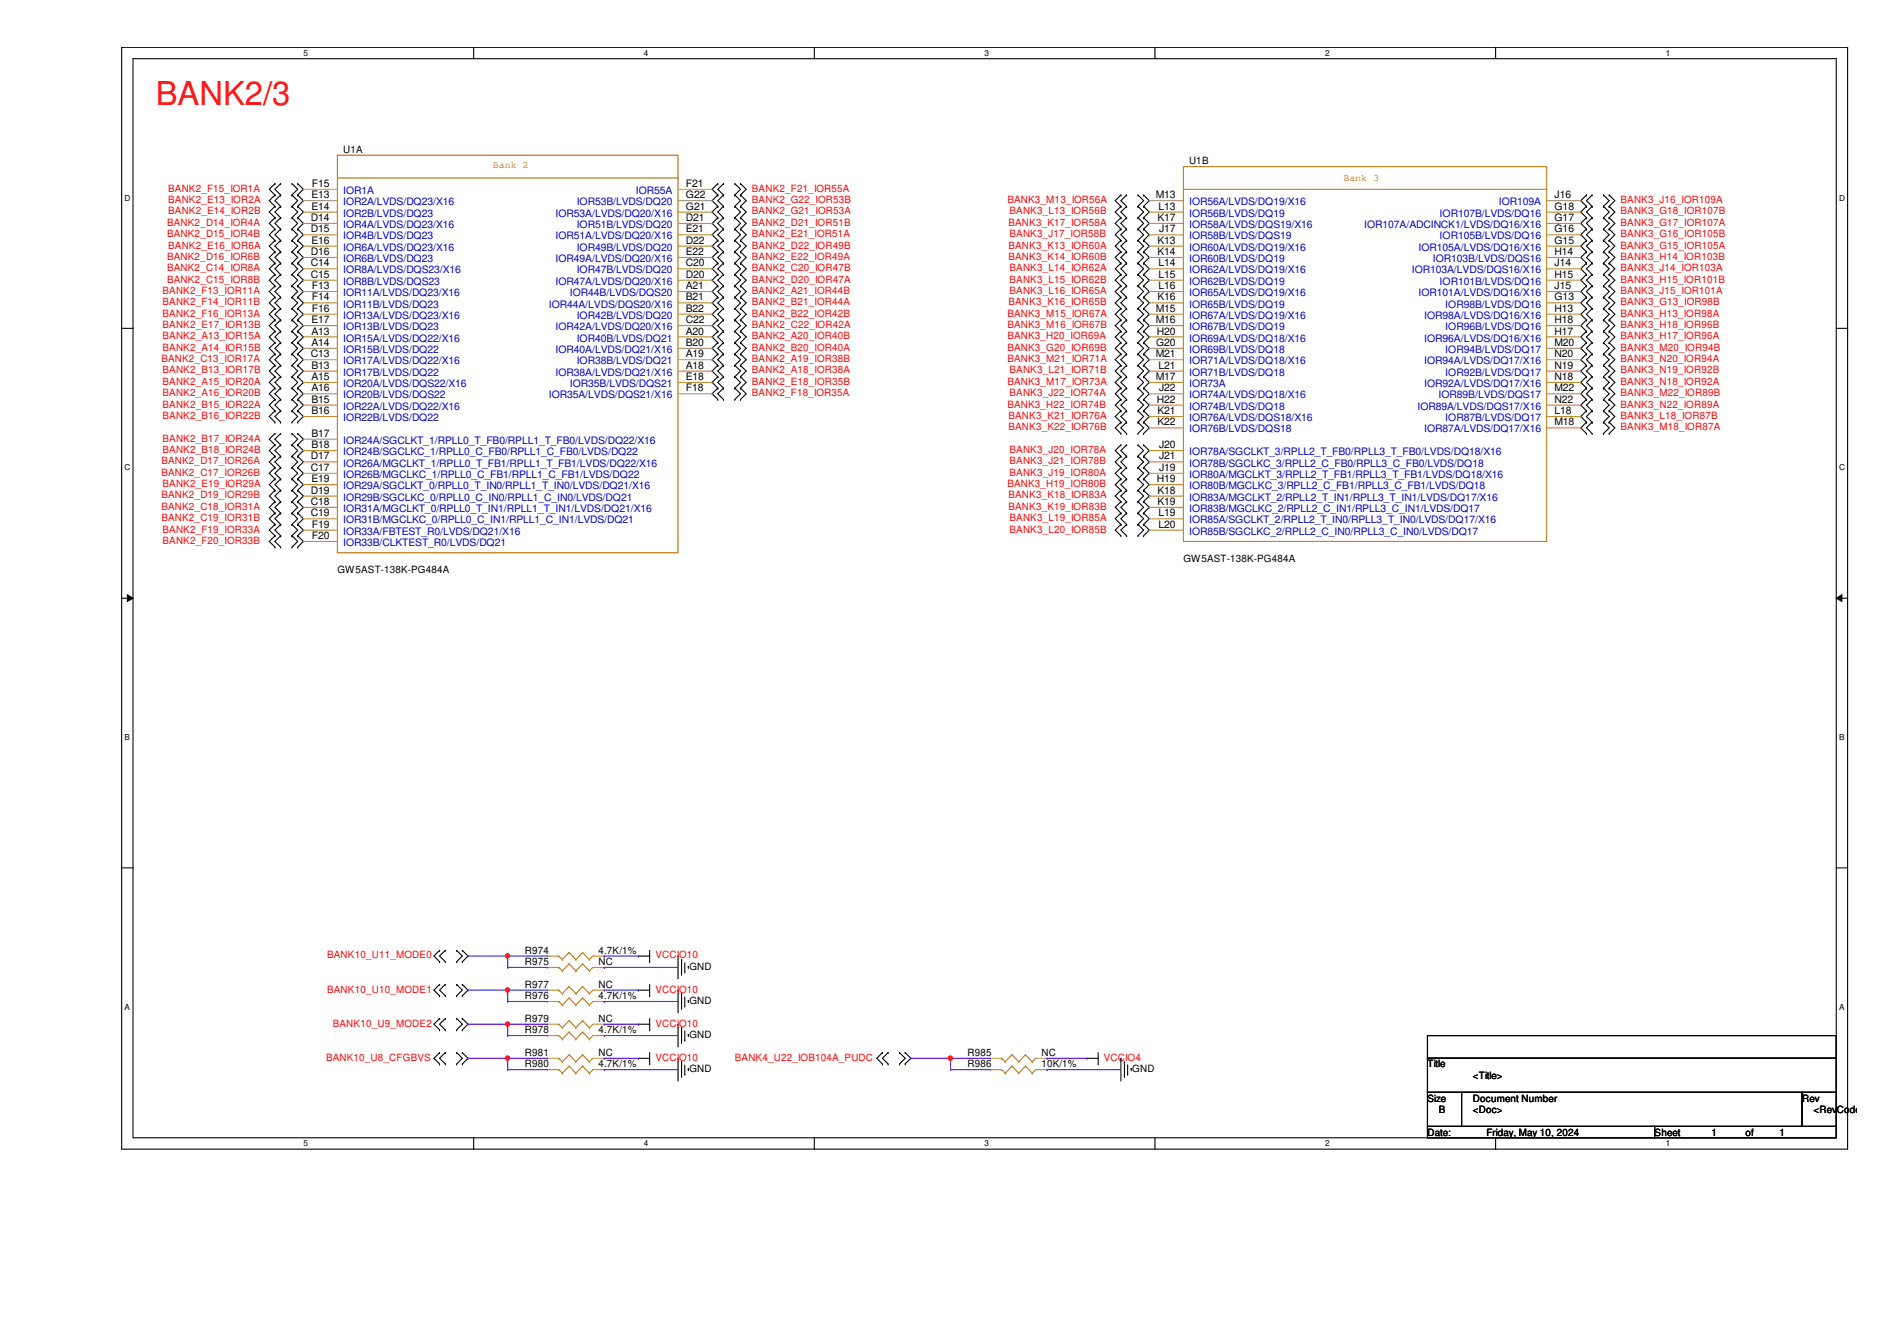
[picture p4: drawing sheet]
<svg xmlns="http://www.w3.org/2000/svg" width="297mm" height="210mm" viewBox="0 0 297 210" stroke-linecap="round" stroke-linejoin="round" font-family="sans-serif">
<defs><g id="words">
<text font-size="5.1" fill="#f00" x="24.4" y="16.5">BANK2/3</text>
<g font-size="1.6">
<text x="53.7" y="24">U1A</text>
<text x="48.9" y="29.3">F15</text>
<text x="107.4" y="29.3">F21</text>
<text x="186.2" y="25.7">U1B</text>
<text x="48.7" y="34.6">D14</text>
<text x="48.8" y="31">E13</text>
<text x="48.8" y="32.8">E14</text>
<text x="107.4" y="34.6">D21</text>
<text x="107.4" y="32.8">G21</text>
<text x="107.4" y="31">G22</text>
<text x="181" y="31">M13</text>
<text x="181.2" y="34.6">K17</text>
<text x="181.4" y="32.8">L13</text>
<text x="243.4" y="34.6">G17</text>
<text x="243.4" y="32.8">G18</text>
<text x="243.4" y="31">J16</text>
<text x="48.7" y="36.4">D15</text>
<text x="48.7" y="39.9">D16</text>
<text x="48.7" y="41.7">C14</text>
<text x="48.8" y="38.1">E16</text>
<text x="107.4" y="41.7">C20</text>
<text x="107.4" y="39.9">E22</text>
<text x="107.4" y="38.1">D22</text>
<text x="107.4" y="36.4">E21</text>
<text x="181.2" y="38.1">K13</text>
<text x="181.2" y="39.9">K14</text>
<text x="181.4" y="41.7">L14</text>
<text x="181.5" y="36.4">J17</text>
<text x="243.4" y="41.7">J14</text>
<text x="243.4" y="39.9">H14</text>
<text x="243.4" y="38.1">G15</text>
<text x="243.4" y="36.4">G16</text>
<text x="48.7" y="43.5">C15</text>
<text x="48.9" y="45.3">F13</text>
<text x="48.9" y="47">F14</text>
<text x="107.4" y="47">B21</text>
<text x="107.4" y="45.3">A21</text>
<text x="107.4" y="43.5">D20</text>
<text x="181.2" y="47">K16</text>
<text x="181.4" y="43.5">L15</text>
<text x="181.4" y="45.3">L16</text>
<text x="243.4" y="45.3">J15</text>
<text x="243.4" y="43.5">H15</text>
<text x="243.4" y="47">G13</text>
<text x="48.8" y="50.6">E17</text>
<text x="48.8" y="52.4">A13</text>
<text x="48.9" y="48.8">F16</text>
<text x="107.4" y="52.4">A20</text>
<text x="107.4" y="50.6">C22</text>
<text x="107.4" y="48.8">B22</text>
<text x="181" y="48.8">M15</text>
<text x="181" y="50.6">M16</text>
<text x="181.1" y="52.4">H20</text>
<text x="243.4" y="52.4">H17</text>
<text x="243.4" y="50.6">H18</text>
<text x="243.4" y="48.8">H13</text>
<text x="48.7" y="55.9">C13</text>
<text x="48.8" y="54.1">A14</text>
<text x="48.8" y="57.7">B13</text>
<text x="48.8" y="59.5">A15</text>
<text x="107.4" y="59.5">E18</text>
<text x="107.4" y="57.7">A18</text>
<text x="107.4" y="55.9">A19</text>
<text x="107.4" y="54.1">B20</text>
<text x="181" y="55.9">M21</text>
<text x="181" y="59.5">M17</text>
<text x="181" y="54.1">G20</text>
<text x="181.4" y="57.7">L21</text>
<text x="243.4" y="59.5">N18</text>
<text x="243.4" y="57.7">N19</text>
<text x="243.4" y="55.9">N20</text>
<text x="243.4" y="54.1">M20</text>
<text x="48.8" y="61.3">A16</text>
<text x="48.8" y="63">B15</text>
<text x="48.8" y="64.8">B16</text>
<text x="107.4" y="61.3">F18</text>
<text x="181.1" y="63">H22</text>
<text x="181.2" y="64.8">K21</text>
<text x="181.5" y="61.3">J22</text>
<text x="243.4" y="64.8">L18</text>
<text x="243.4" y="63">N22</text>
<text x="243.4" y="61.3">M22</text>
<text x="48.7" y="71.9">D17</text>
<text x="48.8" y="68.4">B17</text>
<text x="48.8" y="70.1">B18</text>
<text x="181.2" y="66.6">K22</text>
<text x="181.5" y="70.1">J20</text>
<text x="181.5" y="71.9">J21</text>
<text x="243.4" y="66.6">M18</text>
<text x="48.7" y="73.7">C17</text>
<text x="48.7" y="77.3">D19</text>
<text x="48.8" y="75.5">E19</text>
<text x="181.1" y="75.5">H19</text>
<text x="181.2" y="77.3">K18</text>
<text x="181.5" y="73.7">J19</text>
<text x="48.7" y="79">C18</text>
<text x="48.7" y="80.8">C19</text>
<text x="48.9" y="82.6">F19</text>
<text x="181.2" y="79">K19</text>
<text x="181.4" y="80.8">L19</text>
<text x="181.4" y="82.6">L20</text>
<text x="48.9" y="84.4">F20</text>
<text x="52.8" y="89.7">GW5AST-138K-PG484A</text>
<text x="185.3" y="88">GW5AST-138K-PG484A</text>
<text x="82.2" y="149.3">R974</text>
<text x="93.7" y="149.3">4.7K/1%</text>
<text x="82.2" y="151.1">R975</text>
<text x="82.2" y="154.6">R977</text>
<text x="93.7" y="151.1">NC</text>
<text x="93.7" y="154.6">NC</text>
<text x="107.9" y="151.8">GND</text>
<text x="82.2" y="161.8">R978</text>
<text x="82.2" y="156.4">R976</text>
<text x="82.2" y="160">R979</text>
<text x="93.7" y="161.8">4.7K/1%</text>
<text x="93.7" y="156.4">4.7K/1%</text>
<text x="93.7" y="160">NC</text>
<text x="107.9" y="157.1">GND</text>
<text x="82.2" y="165.3">R981</text>
<text x="82.2" y="167.1">R980</text>
<text x="93.7" y="165.3">NC</text>
<text x="93.7" y="167.1">4.7K/1%</text>
<text x="107.9" y="162.5">GND</text>
<text x="107.9" y="167.8">GND</text>
<text x="151.5" y="167.1">R986</text>
<text x="151.5" y="165.3">R985</text>
<text x="163.1" y="167.1">10K/1%</text>
<text x="163.1" y="165.3">NC</text>
<text x="177.3" y="167.8">GND</text>
<text x="223.5" y="167.1">Title</text>
<text x="223.5" y="172.4">Size</text>
<text x="230.6" y="172.4">Document Number</text>
<text x="230.6" y="168.9">&lt;Title&gt;</text>
<text x="282.2" y="172.4">Rev</text>
<text x="223.5" y="177.8">Date:</text>
<text x="225.3" y="174.2">B</text>
<text x="230.6" y="174.2">&lt;Doc&gt;</text>
<text x="232.7" y="177.8">Friday, May 10, 2024</text>
<text x="259.1" y="177.8">Sheet</text>
<text x="268" y="177.8">1</text>
<text x="273.3" y="177.8">of</text>
<text x="278.6" y="177.8">1</text>
<text x="284" y="174.2">&lt;RevCode</text>
</g>
<g font-size="1.6" fill="#cc8006">
<text x="77.2" y="26.2">Bank 2</text>
<text x="210.4" y="28.4">Bank 3</text>
</g>
<g font-size="1.6" fill="#f00">
<text x="26.2" y="35.3">BANK2_D14_IOR4A</text>
<text x="26.3" y="30">BANK2_F15_IOR1A</text>
<text x="26.3" y="31.8">BANK2_E13_IOR2A</text>
<text x="26.3" y="33.6">BANK2_E14_IOR2B</text>
<text x="117.7" y="35.3">BANK2_D21_IOR51B</text>
<text x="117.7" y="33.6">BANK2_G21_IOR53A</text>
<text x="117.7" y="31.8">BANK2_G22_IOR53B</text>
<text x="117.7" y="30">BANK2_F21_IOR55A</text>
<text x="157.7" y="31.8">BANK3_M13_IOR56A</text>
<text x="157.9" y="35.3">BANK3_K17_IOR58A</text>
<text x="158.1" y="33.6">BANK3_L13_IOR56B</text>
<text x="253.7" y="35.3">BANK3_G17_IOR107A</text>
<text x="253.7" y="33.6">BANK3_G18_IOR107B</text>
<text x="253.7" y="31.8">BANK3_J16_IOR109A</text>
<text x="26.2" y="37.1">BANK2_D15_IOR4B</text>
<text x="26.2" y="40.7">BANK2_D16_IOR6B</text>
<text x="26.3" y="38.9">BANK2_E16_IOR6A</text>
<text x="117.7" y="40.7">BANK2_E22_IOR49A</text>
<text x="117.7" y="38.9">BANK2_D22_IOR49B</text>
<text x="117.7" y="37.1">BANK2_E21_IOR51A</text>
<text x="157.9" y="38.9">BANK3_K13_IOR60A</text>
<text x="157.9" y="40.7">BANK3_K14_IOR60B</text>
<text x="158.1" y="37.1">BANK3_J17_IOR58B</text>
<text x="253.7" y="40.7">BANK3_H14_IOR103B</text>
<text x="253.7" y="38.9">BANK3_G15_IOR105A</text>
<text x="253.7" y="37.1">BANK3_G16_IOR105B</text>
<text x="25.4" y="46">BANK2_F13_IOR11A</text>
<text x="25.4" y="47.8">BANK2_F14_IOR11B</text>
<text x="26.2" y="42.5">BANK2_C14_IOR8A</text>
<text x="26.2" y="44.2">BANK2_C15_IOR8B</text>
<text x="117.7" y="47.8">BANK2_B21_IOR44A</text>
<text x="117.7" y="46">BANK2_A21_IOR44B</text>
<text x="117.7" y="44.2">BANK2_D20_IOR47A</text>
<text x="117.7" y="42.5">BANK2_C20_IOR47B</text>
<text x="157.9" y="47.8">BANK3_K16_IOR65B</text>
<text x="158.1" y="42.5">BANK3_L14_IOR62A</text>
<text x="158.1" y="44.2">BANK3_L15_IOR62B</text>
<text x="158.1" y="46">BANK3_L16_IOR65A</text>
<text x="253.7" y="46">BANK3_J15_IOR101A</text>
<text x="253.7" y="44.2">BANK3_H15_IOR101B</text>
<text x="253.7" y="42.5">BANK3_J14_IOR103A</text>
<text x="253.7" y="47.8">BANK3_G13_IOR98B</text>
<text x="25.4" y="49.6">BANK2_F16_IOR13A</text>
<text x="25.4" y="51.3">BANK2_E17_IOR13B</text>
<text x="25.4" y="53.1">BANK2_A13_IOR15A</text>
<text x="117.7" y="53.1">BANK2_A20_IOR40B</text>
<text x="117.7" y="51.3">BANK2_C22_IOR42A</text>
<text x="117.7" y="49.6">BANK2_B22_IOR42B</text>
<text x="157.7" y="49.6">BANK3_M15_IOR67A</text>
<text x="157.7" y="51.3">BANK3_M16_IOR67B</text>
<text x="157.7" y="53.1">BANK3_H20_IOR69A</text>
<text x="253.7" y="53.1">BANK3_H17_IOR96A</text>
<text x="253.7" y="51.3">BANK3_H18_IOR96B</text>
<text x="253.7" y="49.6">BANK3_H13_IOR98A</text>
<text x="25.3" y="56.7">BANK2_C13_IOR17A</text>
<text x="25.4" y="54.9">BANK2_A14_IOR15B</text>
<text x="25.4" y="58.5">BANK2_B13_IOR17B</text>
<text x="117.7" y="58.5">BANK2_A18_IOR38A</text>
<text x="117.7" y="56.7">BANK2_A19_IOR38B</text>
<text x="117.7" y="54.9">BANK2_B20_IOR40A</text>
<text x="157.7" y="54.9">BANK3_G20_IOR69B</text>
<text x="157.7" y="56.7">BANK3_M21_IOR71A</text>
<text x="158.1" y="58.5">BANK3_L21_IOR71B</text>
<text x="253.7" y="58.5">BANK3_N19_IOR92B</text>
<text x="253.7" y="56.7">BANK3_N20_IOR94A</text>
<text x="253.7" y="54.9">BANK3_M20_IOR94B</text>
<text x="25.4" y="60.2">BANK2_A15_IOR20A</text>
<text x="25.4" y="62">BANK2_A16_IOR20B</text>
<text x="25.4" y="63.8">BANK2_B15_IOR22A</text>
<text x="25.4" y="65.6">BANK2_B16_IOR22B</text>
<text x="117.7" y="62">BANK2_F18_IOR35A</text>
<text x="117.7" y="60.2">BANK2_E18_IOR35B</text>
<text x="157.7" y="60.2">BANK3_M17_IOR73A</text>
<text x="157.7" y="63.8">BANK3_H22_IOR74B</text>
<text x="157.9" y="65.6">BANK3_K21_IOR76A</text>
<text x="158.1" y="62">BANK3_J22_IOR74A</text>
<text x="253.7" y="60.2">BANK3_N18_IOR92A</text>
<text x="253.7" y="65.6">BANK3_L18_IOR87B</text>
<text x="253.7" y="63.8">BANK3_N22_IOR89A</text>
<text x="253.7" y="62">BANK3_M22_IOR89B</text>
<text x="25.4" y="69.1">BANK2_B17_IOR24A</text>
<text x="25.4" y="70.9">BANK2_B18_IOR24B</text>
<text x="157.9" y="67.4">BANK3_K22_IOR76B</text>
<text x="158.1" y="70.9">BANK3_J20_IOR78A</text>
<text x="253.7" y="67.4">BANK3_M18_IOR87A</text>
<text x="25.3" y="72.7">BANK2_D17_IOR26A</text>
<text x="25.3" y="74.5">BANK2_C17_IOR26B</text>
<text x="25.4" y="76.2">BANK2_E19_IOR29A</text>
<text x="157.7" y="76.2">BANK3_H19_IOR80B</text>
<text x="158.1" y="72.7">BANK3_J21_IOR78B</text>
<text x="158.1" y="74.5">BANK3_J19_IOR80A</text>
<text x="25.3" y="78">BANK2_D19_IOR29B</text>
<text x="25.3" y="79.8">BANK2_C18_IOR31A</text>
<text x="25.3" y="81.6">BANK2_C19_IOR31B</text>
<text x="25.4" y="83.4">BANK2_F19_IOR33A</text>
<text x="157.9" y="78">BANK3_K18_IOR83A</text>
<text x="157.9" y="79.8">BANK3_K19_IOR83B</text>
<text x="158.1" y="81.6">BANK3_L19_IOR85A</text>
<text x="158.1" y="83.4">BANK3_L20_IOR85B</text>
<text x="25.4" y="85.1">BANK2_F20_IOR33B</text>
<text x="51.2" y="150">BANK10_U11_MODE0</text>
<text x="51.2" y="155.4">BANK10_U10_MODE1</text>
<text x="102.6" y="150">VCCIO10</text>
<text x="102.6" y="155.4">VCCIO10</text>
<text x="52.1" y="160.7">BANK10_U9_MODE2</text>
<text x="102.6" y="160.7">VCCIO10</text>
<text x="51.1" y="166">BANK10_U8_CFGBVS</text>
<text x="102.6" y="166">VCCIO10</text>
<text x="115.1" y="166">BANK4_U22_IOB104A_PUDC</text>
<text x="172.8" y="166">VCCIO4</text>
</g>
<g font-size="1.6" fill="#00c">
<text x="53.7" y="30.4">IOR1A</text>
<text x="53.7" y="32.1">IOR2A/LVDS/DQ23/X16</text>
<text x="53.7" y="33.9">IOR2B/LVDS/DQ23</text>
<text x="53.7" y="35.7">IOR4A/LVDS/DQ23/X16</text>
<text x="87" y="33.9">IOR53A/LVDS/DQ20/X16</text>
<text x="90.3" y="35.7">IOR51B/LVDS/DQ20</text>
<text x="90.3" y="32.1">IOR53B/LVDS/DQ20</text>
<text x="99.6" y="30.4">IOR55A</text>
<text x="186.2" y="32.1">IOR56A/LVDS/DQ19/X16</text>
<text x="186.2" y="33.9">IOR56B/LVDS/DQ19</text>
<text x="186.2" y="35.7">IOR58A/LVDS/DQS19/X16</text>
<text x="213.6" y="35.7">IOR107A/ADCINCK1/LVDS/DQ16/X16</text>
<text x="225.4" y="33.9">IOR107B/LVDS/DQ16</text>
<text x="234.7" y="32.1">IOR109A</text>
<text x="53.7" y="37.5">IOR4B/LVDS/DQ23</text>
<text x="53.7" y="39.2">IOR6A/LVDS/DQ23/X16</text>
<text x="53.7" y="41">IOR6B/LVDS/DQ23</text>
<text x="87" y="41">IOR49A/LVDS/DQ20/X16</text>
<text x="87" y="37.5">IOR51A/LVDS/DQ20/X16</text>
<text x="90.3" y="39.2">IOR49B/LVDS/DQ20</text>
<text x="186.2" y="37.5">IOR58B/LVDS/DQS19</text>
<text x="186.2" y="39.2">IOR60A/LVDS/DQ19/X16</text>
<text x="186.2" y="41">IOR60B/LVDS/DQ19</text>
<text x="222.1" y="39.2">IOR105A/LVDS/DQ16/X16</text>
<text x="224.4" y="41">IOR103B/LVDS/DQS16</text>
<text x="225.4" y="37.5">IOR105B/LVDS/DQ16</text>
<text x="53.7" y="46.4">IOR11A/LVDS/DQ23/X16</text>
<text x="53.7" y="42.8">IOR8A/LVDS/DQS23/X16</text>
<text x="53.7" y="44.6">IOR8B/LVDS/DQS23</text>
<text x="87" y="44.6">IOR47A/LVDS/DQ20/X16</text>
<text x="89.2" y="46.4">IOR44B/LVDS/DQS20</text>
<text x="90.3" y="42.8">IOR47B/LVDS/DQ20</text>
<text x="186.2" y="42.8">IOR62A/LVDS/DQ19/X16</text>
<text x="186.2" y="44.6">IOR62B/LVDS/DQ19</text>
<text x="186.2" y="46.4">IOR65A/LVDS/DQ19/X16</text>
<text x="221.1" y="42.8">IOR103A/LVDS/DQS16/X16</text>
<text x="222.1" y="46.4">IOR101A/LVDS/DQ16/X16</text>
<text x="225.4" y="44.6">IOR101B/LVDS/DQ16</text>
<text x="53.7" y="48.1">IOR11B/LVDS/DQ23</text>
<text x="53.7" y="49.9">IOR13A/LVDS/DQ23/X16</text>
<text x="53.7" y="51.7">IOR13B/LVDS/DQ23</text>
<text x="53.7" y="53.5">IOR15A/LVDS/DQ22/X16</text>
<text x="85.9" y="48.1">IOR44A/LVDS/DQS20/X16</text>
<text x="87" y="51.7">IOR42A/LVDS/DQ20/X16</text>
<text x="90.3" y="53.5">IOR40B/LVDS/DQ21</text>
<text x="90.3" y="49.9">IOR42B/LVDS/DQ20</text>
<text x="186.2" y="48.1">IOR65B/LVDS/DQ19</text>
<text x="186.2" y="49.9">IOR67A/LVDS/DQ19/X16</text>
<text x="186.2" y="51.7">IOR67B/LVDS/DQ19</text>
<text x="186.2" y="53.5">IOR69A/LVDS/DQ18/X16</text>
<text x="223" y="53.5">IOR96A/LVDS/DQ16/X16</text>
<text x="223" y="49.9">IOR98A/LVDS/DQ16/X16</text>
<text x="226.3" y="51.7">IOR96B/LVDS/DQ16</text>
<text x="226.3" y="48.1">IOR98B/LVDS/DQ16</text>
<text x="53.7" y="55.2">IOR15B/LVDS/DQ22</text>
<text x="53.7" y="57">IOR17A/LVDS/DQ22/X16</text>
<text x="53.7" y="58.8">IOR17B/LVDS/DQ22</text>
<text x="87" y="58.8">IOR38A/LVDS/DQ21/X16</text>
<text x="87" y="55.2">IOR40A/LVDS/DQ21/X16</text>
<text x="90.3" y="57">IOR38B/LVDS/DQ21</text>
<text x="186.2" y="55.2">IOR69B/LVDS/DQ18</text>
<text x="186.2" y="57">IOR71A/LVDS/DQ18/X16</text>
<text x="186.2" y="58.8">IOR71B/LVDS/DQ18</text>
<text x="223" y="57">IOR94A/LVDS/DQ17/X16</text>
<text x="226.3" y="58.8">IOR92B/LVDS/DQ17</text>
<text x="226.3" y="55.2">IOR94B/LVDS/DQ17</text>
<text x="53.7" y="60.6">IOR20A/LVDS/DQS22/X16</text>
<text x="53.7" y="62.4">IOR20B/LVDS/DQS22</text>
<text x="53.7" y="64.1">IOR22A/LVDS/DQ22/X16</text>
<text x="53.7" y="65.9">IOR22B/LVDS/DQ22</text>
<text x="85.9" y="62.4">IOR35A/LVDS/DQS21/X16</text>
<text x="89.2" y="60.6">IOR35B/LVDS/DQS21</text>
<text x="186.2" y="60.6">IOR73A</text>
<text x="186.2" y="62.4">IOR74A/LVDS/DQ18/X16</text>
<text x="186.2" y="64.1">IOR74B/LVDS/DQ18</text>
<text x="186.2" y="65.9">IOR76A/LVDS/DQS18/X16</text>
<text x="222" y="64.1">IOR89A/LVDS/DQS17/X16</text>
<text x="223" y="60.6">IOR92A/LVDS/DQ17/X16</text>
<text x="225.3" y="62.4">IOR89B/LVDS/DQS17</text>
<text x="226.3" y="65.9">IOR87B/LVDS/DQ17</text>
<text x="53.7" y="69.5">IOR24A/SGCLKT_1/RPLL0_T_FB0/RPLL1_T_FB0/LVDS/DQ22/X16</text>
<text x="53.7" y="71.2">IOR24B/SGCLKC_1/RPLL0_C_FB0/RPLL1_C_FB0/LVDS/DQ22</text>
<text x="186.2" y="67.7">IOR76B/LVDS/DQS18</text>
<text x="186.2" y="71.2">IOR78A/SGCLKT_3/RPLL2_T_FB0/RPLL3_T_FB0/LVDS/DQ18/X16</text>
<text x="223" y="67.7">IOR87A/LVDS/DQ17/X16</text>
<text x="53.7" y="73">IOR26A/MGCLKT_1/RPLL0_T_FB1/RPLL1_T_FB1/LVDS/DQ22/X16</text>
<text x="53.7" y="74.8">IOR26B/MGCLKC_1/RPLL0_C_FB1/RPLL1_C_FB1/LVDS/DQ22</text>
<text x="53.7" y="76.6">IOR29A/SGCLKT_0/RPLL0_T_IN0/RPLL1_T_IN0/LVDS/DQ21/X16</text>
<text x="186.2" y="73">IOR78B/SGCLKC_3/RPLL2_C_FB0/RPLL3_C_FB0/LVDS/DQ18</text>
<text x="186.2" y="74.8">IOR80A/MGCLKT_3/RPLL2_T_FB1/RPLL3_T_FB1/LVDS/DQ18/X16</text>
<text x="186.2" y="76.6">IOR80B/MGCLKC_3/RPLL2_C_FB1/RPLL3_C_FB1/LVDS/DQ18</text>
<text x="53.7" y="78.4">IOR29B/SGCLKC_0/RPLL0_C_IN0/RPLL1_C_IN0/LVDS/DQ21</text>
<text x="53.7" y="80.1">IOR31A/MGCLKT_0/RPLL0_T_IN1/RPLL1_T_IN1/LVDS/DQ21/X16</text>
<text x="53.7" y="81.9">IOR31B/MGCLKC_0/RPLL0_C_IN1/RPLL1_C_IN1/LVDS/DQ21</text>
<text x="53.7" y="83.7">IOR33A/FBTEST_R0/LVDS/DQ21/X16</text>
<text x="186.2" y="78.4">IOR83A/MGCLKT_2/RPLL2_T_IN1/RPLL3_T_IN1/LVDS/DQ17/X16</text>
<text x="186.2" y="80.1">IOR83B/MGCLKC_2/RPLL2_C_IN1/RPLL3_C_IN1/LVDS/DQ17</text>
<text x="186.2" y="81.9">IOR85A/SGCLKT_2/RPLL2_T_IN0/RPLL3_T_IN0/LVDS/DQ17/X16</text>
<text x="186.2" y="83.7">IOR85B/SGCLKC_2/RPLL2_C_IN0/RPLL3_C_IN0/LVDS/DQ17</text>
<text x="53.7" y="85.5">IOR33B/CLKTEST_R0/LVDS/DQ21</text>
</g>
<g font-size="1.3">
<text x="47.5" y="8.7">5</text>
<text x="100.8" y="8.7">4</text>
<text x="154.2" y="8.7">3</text>
<text x="207.5" y="8.7">2</text>
<text x="260.9" y="8.7">1</text>
<text x="19.5" y="31.4">D</text>
<text x="288" y="31.4">D</text>
<text x="19.5" y="73.6">C</text>
<text x="288" y="73.6">C</text>
<text x="19.5" y="115.9">B</text>
<text x="288" y="115.9">B</text>
<text x="19.5" y="158.1">A</text>
<text x="288" y="158.1">A</text>
<text x="47.5" y="179.4">5</text>
<text x="100.8" y="179.4">4</text>
<text x="154.2" y="179.4">3</text>
<text x="207.5" y="179.4">2</text>
<text x="260.9" y="179.4">1</text>
</g>
</g></defs>
<path d="M19.1 7.4h270.2v172.5h-270.2zM20.8 9.2h266.7v168.9h-266.7z" fill="none" stroke="#000" stroke-width=".17"/>
<g fill="#fff">
<path d="M47.5 7.6h.7v1.4h-.7z"/>
<path d="M47.5 178.3h.7v1.4h-.7z"/>
</g>
<path d="M74.2 7.4v1.8M74.2 178.1v1.8" fill="none" stroke="#000" stroke-width=".17"/>
<g fill="#fff">
<path d="M100.8 7.6h.7v1.4h-.7z"/>
<path d="M100.8 178.3h.7v1.4h-.7z"/>
</g>
<path d="M127.5 7.4v1.8M127.5 178.1v1.8" fill="none" stroke="#000" stroke-width=".17"/>
<g fill="#fff">
<path d="M154.2 7.6h.7v1.4h-.7z"/>
<path d="M154.2 178.3h.7v1.4h-.7z"/>
</g>
<path d="M180.8 7.4v1.8M180.8 178.1v1.8" fill="none" stroke="#000" stroke-width=".17"/>
<g fill="#fff">
<path d="M207.5 7.6h.7v1.4h-.7z"/>
<path d="M207.5 178.3h.7v1.4h-.7z"/>
</g>
<path d="M234.2 7.4v1.8M234.2 178.1v1.8" fill="none" stroke="#000" stroke-width=".17"/>
<g fill="#fff">
<path d="M260.9 7.6h.6v1.4h-.6z"/>
<path d="M260.9 178.3h.6v1.4h-.6z"/>
<path d="M19.5 30.3h.9v1.4h-.9z"/>
<path d="M288 30.3h.9v1.4h-.9z"/>
<path d="M19.5 72.5h.9v1.4h-.9z"/>
<path d="M288 72.5h.9v1.4h-.9z"/>
</g>
<path d="M19.1 51.4h1.7M287.5 51.4h1.8" fill="none" stroke="#000" stroke-width=".17"/>
<g fill="#fff">
<path d="M19.5 114.7h.8v1.4h-.8z"/>
<path d="M288 114.7h.8v1.4h-.8z"/>
</g>
<path d="M19.1 93.6h1.7M287.5 93.6h1.8" fill="none" stroke="#000" stroke-width=".17"/>
<path d="M19.9 93.1l.9 .5-.9 .5zM287.5 93.6l.9-.5v1z" fill="#000"/>
<path d="M19.9 93.1l.9 .5-.9 .5zM287.5 93.6l.9-.5v1z" fill="none" stroke="#000" stroke-width=".16"/>
<g fill="#fff">
<path d="M19.5 156.9h.8v1.4h-.8z"/>
<path d="M288 156.9h.8v1.4h-.8z"/>
</g>
<g fill="none" stroke="#000" stroke-width=".17">
<path d="M43.1 28.7h.1M43.1 30.5h.1M43.1 32.3h.1M43.1 34.1h.1M43.1 35.9h.1M43.1 37.6h.1M43.1 39.4h.1M43.1 34.1l-.9 .9 .9 .9M43.1 28.7l-.9 .9 .9 .9M43.1 35.9l-.9 .8 .9 .9M43.1 30.5l-.9 .9 .9 .9M43.1 32.3l-.9 .9 .9 .9"/>
<path d="M43.1 39.4l-.9 .9 .9 .9M43.1 37.6l-.9 .9 .9 .9M43.9 28.7h.1M43.9 30.5h.1M43.9 32.3h.1M43.9 34.1h.1M43.9 35.9h.1M43.9 37.6h.1M43.9 39.4h.1M43.9 32.3l-.8 .9 .8 .9M43.9 28.7l-.8 .9 .8 .9M43.9 34.1l-.8 .9 .8 .9"/>
<path d="M43.9 30.5l-.8 .9 .8 .9M43.9 35.9l-.8 .8 .8 .9M43.9 37.6l-.8 .9 .8 .9M43.9 39.4l-.8 .9 .8 .9M45.7 28.7h.1M45.7 30.5h.1M45.7 32.3h.1M45.7 34.1h.1M45.7 35.9h.1M45.7 37.6h.1M45.7 39.4h.1M45.7 28.7l.9 .9-.9 .9"/>
<path d="M45.7 30.5l.9 .9-.9 .9M45.7 34.1l.9 .9-.9 .9M45.7 32.3l.9 .9-.9 .9M45.7 35.9l.9 .8-.9 .9M45.7 37.6l.9 .9-.9 .9M45.7 39.4l.9 .9-.9 .9M46.6 30.5h.1M46.6 28.7h.1M46.6 32.3h.1M46.6 34.1h.1M46.6 35.9h.1M46.6 37.6h.1"/>
<path d="M46.6 39.4h.1M46.6 28.7l.9 .9-.9 .9M46.6 39.4l.9 .9-.9 .9M46.6 30.5l.9 .9-.9 .9M46.6 35.9l.9 .8-.9 .9M46.6 32.3l.9 .9-.9 .9M46.6 37.6l.9 .9-.9 .9M46.6 34.1l.9 .9-.9 .9M112.4 39.4h.1M112.4 37.6h.1M112.4 35.9h.1M112.4 34.1h.1"/>
<path d="M112.4 32.3h.1M112.4 30.5h.1M112.4 28.7h.1M112.4 39.4l-.9 .9 .9 .9M112.4 34.1l-.9 .9 .9 .9M112.4 37.6l-.9 .9 .9 .9M112.4 32.3l-.9 .9 .9 .9M112.4 35.9l-.9 .8 .9 .9M112.4 30.5l-.9 .9 .9 .9M112.4 28.7l-.9 .9 .9 .9M113.3 39.4h.1M113.3 37.6h.1"/>
<path d="M113.3 35.9h.1M113.3 34.1h.1M113.3 32.3h.1M113.3 30.5h.1M113.3 28.7h.1M113.3 39.4l-.9 .9 .9 .9M113.3 35.9l-.9 .8 .9 .9M113.3 37.6l-.9 .9 .9 .9M113.3 34.1l-.9 .9 .9 .9M113.3 32.3l-.9 .9 .9 .9M113.3 30.5l-.9 .9 .9 .9M113.3 28.7l-.9 .9 .9 .9"/>
<path d="M115.1 39.4h.1M115.1 37.6h.1M115.1 35.9h.1M115.1 34.1h.1M115.1 32.3h.1M115.1 30.5h.1M115.1 28.7h.1M115.1 39.4l.9 .9-.9 .9M115.1 37.6l.9 .9-.9 .9M115.1 35.9l.9 .8-.9 .9M115.1 34.1l.9 .9-.9 .9M115.1 32.3l.9 .9-.9 .9"/>
<path d="M115.1 30.5l.9 .9-.9 .9M115.1 28.7l.9 .9-.9 .9M116 39.4h.1M116 37.6h.1M116 35.9h.1M116 34.1h.1M116 32.3h.1M116 30.5h.1M116 28.7h.1M116 39.4l.8 .9-.8 .9M116 37.6l.8 .9-.8 .9M116 35.9l.8 .8-.8 .9"/>
<path d="M116 34.1l.8 .9-.8 .9M116 32.3l.8 .9-.8 .9M116 30.5l.8 .9-.8 .9M116 28.7l.8 .9-.8 .9M175.5 30.5h.1M175.5 32.3h.1M175.5 34.1h.1M175.5 35.9h.1M175.5 37.6h.1M175.5 39.4h.1M175.5 35.9l-.9 .8 .9 .9M175.5 30.5l-.9 .9 .9 .9"/>
<path d="M175.5 37.6l-.9 .9 .9 .9M175.5 32.3l-.9 .9 .9 .9M175.5 39.4l-.9 .9 .9 .9M175.5 34.1l-.9 .9 .9 .9M176.4 30.5h.1M176.4 32.3h.1M176.4 34.1h.1M176.4 35.9h.1M176.4 37.6h.1M176.4 39.4h.1M176.4 30.5l-.9 .9 .9 .9M176.4 35.9l-.9 .8 .9 .9"/>
<path d="M176.4 32.3l-.9 .9 .9 .9M176.4 37.6l-.9 .9 .9 .9M176.4 34.1l-.9 .9 .9 .9M176.4 39.4l-.9 .9 .9 .9M178.2 30.5h.1M178.2 32.3h.1M178.2 34.1h.1M178.2 35.9h.1M178.2 37.6h.1M178.2 39.4h.1M178.2 30.5l.9 .9-.9 .9M178.2 34.1l.9 .9-.9 .9"/>
<path d="M178.2 32.3l.9 .9-.9 .9M178.2 37.6l.9 .9-.9 .9M178.2 35.9l.9 .8-.9 .9M178.2 39.4l.9 .9-.9 .9M179.1 32.3h.1M179.1 30.5h.1M179.1 34.1h.1M179.1 35.9h.1M179.1 37.6h.1M179.1 39.4h.1M179.1 30.5l.9 .9-.9 .9M179.1 32.3l.9 .9-.9 .9"/>
<path d="M179.1 34.1l.9 .9-.9 .9M179.1 39.4l.9 .9-.9 .9M179.1 35.9l.9 .8-.9 .9M179.1 37.6l.9 .9-.9 .9M248.4 39.4h.1M248.4 37.6h.1M248.4 35.9h.1M248.4 34.1h.1M248.4 32.3h.1M248.4 30.5h.1M248.4 39.4l-.9 .9 .9 .9M248.4 37.6l-.9 .9 .9 .9"/>
<path d="M248.4 35.9l-.9 .8 .9 .9M248.4 34.1l-.9 .9 .9 .9M248.4 32.3l-.9 .9 .9 .9M248.4 30.5l-.9 .9 .9 .9M249.3 39.4h.1M249.3 37.6h.1M249.3 35.9h.1M249.3 34.1h.1M249.3 32.3h.1M249.3 30.5h.1M249.3 39.4l-.9 .9 .9 .9M249.3 37.6l-.9 .9 .9 .9"/>
<path d="M249.3 35.9l-.9 .8 .9 .9M249.3 34.1l-.9 .9 .9 .9M249.3 30.5l-.9 .9 .9 .9M249.3 32.3l-.9 .9 .9 .9M251.1 39.4h.1M251.1 37.6h.1M251.1 35.9h.1M251.1 34.1h.1M251.1 32.3h.1M251.1 30.5h.1M251.1 39.4l.9 .9-.9 .9M251.1 37.6l.9 .9-.9 .9"/>
<path d="M251.1 35.9l.9 .8-.9 .9M251.1 34.1l.9 .9-.9 .9M251.1 32.3l.9 .9-.9 .9M251.1 30.5l.9 .9-.9 .9M252 39.4h.1M252 37.6h.1M252 35.9h.1M252 34.1h.1M252 32.3h.1M252 30.5h.1M252 39.4l.9 .9-.9 .9M252 37.6l.9 .9-.9 .9"/>
<path d="M252 35.9l.9 .8-.9 .9M252 34.1l.9 .9-.9 .9M252 32.3l.9 .9-.9 .9M252 30.5l.9 .9-.9 .9M43.1 44.7h.1M43.1 46.5h.1M43.1 48.3h.1M43.1 50.1h.1M43.1 51.9h.1M43.1 53.6h.1M43.1 55.4h.1M43.1 57.2h.1"/>
<path d="M43.1 59h.1M43.1 41.2h.1M43.1 43h.1M43.1 50.1l-.9 .9 .9 .9M43.1 44.7l-.9 .9 .9 .9M43.1 51.9l-.9 .8 .9 .9M43.1 41.2l-.9 .9 .9 .9M43.1 46.5l-.9 .9 .9 .9M43.1 43l-.9 .9 .9 .8M43.1 48.3l-.9 .9 .9 .9M43.1 55.4l-.9 .9 .9 .9M43.1 57.2l-.9 .9 .9 .9"/>
<path d="M43.1 59l-.9 .9 .9 .8M43.1 53.6l-.9 .9 .9 .9M43.9 44.7h.1M43.9 46.5h.1M43.9 48.3h.1M43.9 50.1h.1M43.9 51.9h.1M43.9 53.6h.1M43.9 55.4h.1M43.9 57.2h.1M43.9 59h.1M43.9 41.2h.1"/>
<path d="M43.9 43h.1M43.9 41.2l-.8 .9 .8 .9M43.9 48.3l-.8 .9 .8 .9M43.9 44.7l-.8 .9 .8 .9M43.9 43l-.8 .9 .8 .8M43.9 50.1l-.8 .9 .8 .9M43.9 46.5l-.8 .9 .8 .9M43.9 51.9l-.8 .8 .8 .9M43.9 53.6l-.8 .9 .8 .9M43.9 55.4l-.8 .9 .8 .9M43.9 57.2l-.8 .9 .8 .9M43.9 59l-.8 .9 .8 .8"/>
<path d="M45.7 44.7h.1M45.7 46.5h.1M45.7 48.3h.1M45.7 50.1h.1M45.7 51.9h.1M45.7 53.6h.1M45.7 55.4h.1M45.7 57.2h.1M45.7 59h.1M45.7 41.2h.1M45.7 43h.1M45.7 44.7l.9 .9-.9 .9"/>
<path d="M45.7 41.2l.9 .9-.9 .9M45.7 48.3l.9 .9-.9 .9M45.7 46.5l.9 .9-.9 .9M45.7 43l.9 .9-.9 .8M45.7 50.1l.9 .9-.9 .9M45.7 51.9l.9 .8-.9 .9M45.7 55.4l.9 .9-.9 .9M45.7 53.6l.9 .9-.9 .9M45.7 57.2l.9 .9-.9 .9M45.7 59l.9 .9-.9 .8M46.6 46.5h.1M46.6 44.7h.1"/>
<path d="M46.6 48.3h.1M46.6 50.1h.1M46.6 51.9h.1M46.6 53.6h.1M46.6 55.4h.1M46.6 57.2h.1M46.6 59h.1M46.6 41.2h.1M46.6 43h.1M46.6 44.7l.9 .9-.9 .9M46.6 50.1l.9 .9-.9 .9M46.6 46.5l.9 .9-.9 .9"/>
<path d="M46.6 41.2l.9 .9-.9 .9M46.6 51.9l.9 .8-.9 .9M46.6 48.3l.9 .9-.9 .9M46.6 43l.9 .9-.9 .8M46.6 53.6l.9 .9-.9 .9M46.6 57.2l.9 .9-.9 .9M46.6 59l.9 .9-.9 .8M46.6 55.4l.9 .9-.9 .9M112.4 59h.1M112.4 57.2h.1M112.4 55.4h.1M112.4 53.6h.1"/>
<path d="M112.4 51.9h.1M112.4 50.1h.1M112.4 48.3h.1M112.4 46.5h.1M112.4 44.7h.1M112.4 43h.1M112.4 41.2h.1M112.4 55.4l-.9 .9 .9 .9M112.4 59l-.9 .9 .9 .8M112.4 53.6l-.9 .9 .9 .9M112.4 57.2l-.9 .9 .9 .9M112.4 51.9l-.9 .8 .9 .9"/>
<path d="M112.4 50.1l-.9 .9 .9 .9M112.4 44.7l-.9 .9 .9 .9M112.4 48.3l-.9 .9 .9 .9M112.4 43l-.9 .9 .9 .8M112.4 46.5l-.9 .9 .9 .9M112.4 41.2l-.9 .9 .9 .9M113.3 59h.1M113.3 57.2h.1M113.3 55.4h.1M113.3 53.6h.1M113.3 51.9h.1M113.3 50.1h.1"/>
<path d="M113.3 48.3h.1M113.3 46.5h.1M113.3 44.7h.1M113.3 43h.1M113.3 41.2h.1M113.3 57.2l-.9 .9 .9 .9M113.3 59l-.9 .9 .9 .8M113.3 55.4l-.9 .9 .9 .9M113.3 53.6l-.9 .9 .9 .9M113.3 51.9l-.9 .8 .9 .9M113.3 50.1l-.9 .9 .9 .9M113.3 46.5l-.9 .9 .9 .9"/>
<path d="M113.3 48.3l-.9 .9 .9 .9M113.3 44.7l-.9 .9 .9 .9M113.3 43l-.9 .9 .9 .8M113.3 41.2l-.9 .9 .9 .9M115.1 59h.1M115.1 57.2h.1M115.1 55.4h.1M115.1 53.6h.1M115.1 51.9h.1M115.1 50.1h.1M115.1 48.3h.1M115.1 46.5h.1"/>
<path d="M115.1 44.7h.1M115.1 43h.1M115.1 41.2h.1M115.1 57.2l.9 .9-.9 .9M115.1 55.4l.9 .9-.9 .9M115.1 59l.9 .9-.9 .8M115.1 53.6l.9 .9-.9 .9M115.1 51.9l.9 .8-.9 .9M115.1 50.1l.9 .9-.9 .9M115.1 48.3l.9 .9-.9 .9M115.1 46.5l.9 .9-.9 .9M115.1 44.7l.9 .9-.9 .9"/>
<path d="M115.1 43l.9 .9-.9 .8M115.1 41.2l.9 .9-.9 .9M116 59h.1M116 57.2h.1M116 55.4h.1M116 53.6h.1M116 51.9h.1M116 50.1h.1M116 48.3h.1M116 46.5h.1M116 44.7h.1M116 43h.1"/>
<path d="M116 41.2h.1M116 55.4l.8 .9-.8 .9M116 53.6l.8 .9-.8 .9M116 59l.8 .9-.8 .8M116 51.9l.8 .8-.8 .9M116 57.2l.8 .9-.8 .9M116 50.1l.8 .9-.8 .9M116 48.3l.8 .9-.8 .9M116 46.5l.8 .9-.8 .9M116 44.7l.8 .9-.8 .9M116 43l.8 .9-.8 .8M116 41.2l.8 .9-.8 .9"/>
<path d="M175.5 41.2h.1M175.5 43h.1M175.5 44.7h.1M175.5 46.5h.1M175.5 48.3h.1M175.5 50.1h.1M175.5 51.9h.1M175.5 53.6h.1M175.5 55.4h.1M175.5 57.2h.1M175.5 59h.1M175.5 48.3l-.9 .9 .9 .9"/>
<path d="M175.5 41.2l-.9 .9 .9 .9M175.5 43l-.9 .9 .9 .8M175.5 44.7l-.9 .9 .9 .9M175.5 46.5l-.9 .9 .9 .9M175.5 50.1l-.9 .9 .9 .9M175.5 51.9l-.9 .8 .9 .9M175.5 53.6l-.9 .9 .9 .9M175.5 55.4l-.9 .9 .9 .9M175.5 57.2l-.9 .9 .9 .9M175.5 59l-.9 .9 .9 .8M176.4 41.2h.1M176.4 43h.1"/>
<path d="M176.4 44.7h.1M176.4 46.5h.1M176.4 48.3h.1M176.4 50.1h.1M176.4 51.9h.1M176.4 53.6h.1M176.4 55.4h.1M176.4 57.2h.1M176.4 59h.1M176.4 46.5l-.9 .9 .9 .9M176.4 41.2l-.9 .9 .9 .9M176.4 43l-.9 .9 .9 .8"/>
<path d="M176.4 44.7l-.9 .9 .9 .9M176.4 48.3l-.9 .9 .9 .9M176.4 51.9l-.9 .8 .9 .9M176.4 53.6l-.9 .9 .9 .9M176.4 50.1l-.9 .9 .9 .9M176.4 55.4l-.9 .9 .9 .9M176.4 57.2l-.9 .9 .9 .9M176.4 59l-.9 .9 .9 .8M178.2 41.2h.1M178.2 43h.1M178.2 44.7h.1M178.2 46.5h.1"/>
<path d="M178.2 48.3h.1M178.2 50.1h.1M178.2 51.9h.1M178.2 53.6h.1M178.2 55.4h.1M178.2 57.2h.1M178.2 59h.1M178.2 43l.9 .9-.9 .8M178.2 59l.9 .9-.9 .8M178.2 41.2l.9 .9-.9 .9M178.2 44.7l.9 .9-.9 .9M178.2 48.3l.9 .9-.9 .9"/>
<path d="M178.2 46.5l.9 .9-.9 .9M178.2 50.1l.9 .9-.9 .9M178.2 51.9l.9 .8-.9 .9M178.2 53.6l.9 .9-.9 .9M178.2 55.4l.9 .9-.9 .9M178.2 57.2l.9 .9-.9 .9M179.1 41.2h.1M179.1 43h.1M179.1 44.7h.1M179.1 46.5h.1M179.1 48.3h.1M179.1 50.1h.1"/>
<path d="M179.1 51.9h.1M179.1 53.6h.1M179.1 55.4h.1M179.1 57.2h.1M179.1 59h.1M179.1 43l.9 .9-.9 .8M179.1 41.2l.9 .9-.9 .9M179.1 44.7l.9 .9-.9 .9M179.1 46.5l.9 .9-.9 .9M179.1 50.1l.9 .9-.9 .9M179.1 51.9l.9 .8-.9 .9M179.1 48.3l.9 .9-.9 .9"/>
<path d="M179.1 53.6l.9 .9-.9 .9M179.1 55.4l.9 .9-.9 .9M179.1 57.2l.9 .9-.9 .9M179.1 59l.9 .9-.9 .8M248.4 44.7h.1M248.4 46.5h.1M248.4 43h.1M248.4 41.2h.1M248.4 59h.1M248.4 57.2h.1M248.4 55.4h.1M248.4 53.6h.1"/>
<path d="M248.4 51.9h.1M248.4 50.1h.1M248.4 48.3h.1M248.4 44.7l-.9 .9 .9 .9M248.4 50.1l-.9 .9 .9 .9M248.4 43l-.9 .9 .9 .8M248.4 48.3l-.9 .9 .9 .9M248.4 41.2l-.9 .9 .9 .9M248.4 46.5l-.9 .9 .9 .9M248.4 59l-.9 .9 .9 .8M248.4 57.2l-.9 .9 .9 .9M248.4 55.4l-.9 .9 .9 .9"/>
<path d="M248.4 53.6l-.9 .9 .9 .9M248.4 51.9l-.9 .8 .9 .9M249.3 46.5h.1M249.3 44.7h.1M249.3 43h.1M249.3 41.2h.1M249.3 59h.1M249.3 57.2h.1M249.3 55.4h.1M249.3 53.6h.1M249.3 51.9h.1M249.3 50.1h.1"/>
<path d="M249.3 48.3h.1M249.3 44.7l-.9 .9 .9 .9M249.3 48.3l-.9 .9 .9 .9M249.3 41.2l-.9 .9 .9 .9M249.3 43l-.9 .9 .9 .8M249.3 46.5l-.9 .9 .9 .9M249.3 59l-.9 .9 .9 .8M249.3 55.4l-.9 .9 .9 .9M249.3 57.2l-.9 .9 .9 .9M249.3 51.9l-.9 .8 .9 .9M249.3 53.6l-.9 .9 .9 .9M249.3 50.1l-.9 .9 .9 .9"/>
<path d="M251.1 46.5h.1M251.1 44.7h.1M251.1 43h.1M251.1 41.2h.1M251.1 59h.1M251.1 57.2h.1M251.1 55.4h.1M251.1 53.6h.1M251.1 51.9h.1M251.1 50.1h.1M251.1 48.3h.1M251.1 48.3l.9 .9-.9 .9"/>
<path d="M251.1 41.2l.9 .9-.9 .9M251.1 44.7l.9 .9-.9 .9M251.1 43l.9 .9-.9 .8M251.1 55.4l.9 .9-.9 .9M251.1 59l.9 .9-.9 .8M251.1 53.6l.9 .9-.9 .9M251.1 57.2l.9 .9-.9 .9M251.1 51.9l.9 .8-.9 .9M251.1 50.1l.9 .9-.9 .9M251.1 46.5l.9 .9-.9 .9M252 46.5h.1M252 44.7h.1"/>
<path d="M252 43h.1M252 41.2h.1M252 59h.1M252 57.2h.1M252 55.4h.1M252 53.6h.1M252 51.9h.1M252 50.1h.1M252 48.3h.1M252 50.1l.9 .9-.9 .9M252 44.7l.9 .9-.9 .9M252 43l.9 .9-.9 .8"/>
<path d="M252 41.2l.9 .9-.9 .9M252 53.6l.9 .9-.9 .9M252 59l.9 .9-.9 .8M252 51.9l.9 .8-.9 .9M252 57.2l.9 .9-.9 .9M252 55.4l.9 .9-.9 .9M252 48.3l.9 .9-.9 .9M252 46.5l.9 .9-.9 .9M43.1 60.7h.1M43.1 62.5h.1M43.1 64.3h.1M43.1 66.1h.1"/>
<path d="M43.1 67.9h.1M43.1 69.6h.1M43.1 71.4h.1M43.1 73.2h.1M43.1 75h.1M43.1 76.7h.1M43.1 78.5h.1M43.1 60.7l-.9 .9 .9 .9M43.1 62.5l-.9 .9 .9 .9M43.1 64.3l-.9 .9 .9 .9M43.1 67.9l-.9 .8 .9 .9M43.1 73.2l-.9 .9 .9 .9"/>
<path d="M43.1 75l-.9 .9 .9 .8M43.1 69.6l-.9 .9 .9 .9M43.1 76.7l-.9 .9 .9 .9M43.1 71.4l-.9 .9 .9 .9M43.1 78.5l-.9 .9 .9 .9M43.9 60.7h.1M43.9 62.5h.1M43.9 64.3h.1M43.9 66.1h.1M43.9 67.9h.1M43.9 69.6h.1M43.9 71.4h.1"/>
<path d="M43.9 73.2h.1M43.9 75h.1M43.9 76.7h.1M43.9 78.5h.1M43.9 60.7l-.8 .9 .8 .9M43.9 62.5l-.8 .9 .8 .9M43.9 64.3l-.8 .9 .8 .9M43.9 67.9l-.8 .8 .8 .9M43.9 71.4l-.8 .9 .8 .9M43.9 73.2l-.8 .9 .8 .9M43.9 69.6l-.8 .9 .8 .9M43.9 75l-.8 .9 .8 .8"/>
<path d="M43.9 76.7l-.8 .9 .8 .9M43.9 78.5l-.8 .9 .8 .9M45.7 60.7h.1M45.7 62.5h.1M45.7 64.3h.1M45.7 66.1h.1M45.7 67.9h.1M45.7 69.6h.1M45.7 71.4h.1M45.7 73.2h.1M45.7 75h.1M45.7 76.7h.1"/>
<path d="M45.7 78.5h.1M45.7 60.7l.9 .9-.9 .9M45.7 62.5l.9 .9-.9 .9M45.7 64.3l.9 .9-.9 .9M45.7 67.9l.9 .8-.9 .9M45.7 71.4l.9 .9-.9 .9M45.7 69.6l.9 .9-.9 .9M45.7 73.2l.9 .9-.9 .9M45.7 75l.9 .9-.9 .8M45.7 78.5l.9 .9-.9 .9M45.7 76.7l.9 .9-.9 .9M46.6 60.7h.1"/>
<path d="M46.6 62.5h.1M46.6 64.3h.1M46.6 66.1h.1M46.6 69.6h.1M46.6 67.9h.1M46.6 71.4h.1M46.6 73.2h.1M46.6 75h.1M46.6 76.7h.1M46.6 78.5h.1M46.6 60.7l.9 .9-.9 .9M46.6 62.5l.9 .9-.9 .9"/>
<path d="M46.6 64.3l.9 .9-.9 .9M46.6 67.9l.9 .8-.9 .9M46.6 69.6l.9 .9-.9 .9M46.6 73.2l.9 .9-.9 .9M46.6 75l.9 .9-.9 .8M46.6 71.4l.9 .9-.9 .9M46.6 78.5l.9 .9-.9 .9M46.6 76.7l.9 .9-.9 .9M112.4 60.7h.1M112.4 62.5h.1M112.4 60.7l-.9 .9 .9 .9M113.3 62.5h.1"/>
<path d="M113.3 60.7h.1M113.3 60.7l-.9 .9 .9 .9M115.1 62.5h.1M115.1 60.7h.1M115.1 60.7l.9 .9-.9 .9M116 62.5h.1M116 60.7h.1M116 60.7l.8 .9-.8 .9M175.5 60.7h.1M175.5 62.5h.1M175.5 64.3h.1M175.5 66.1h.1"/>
<path d="M175.5 67.9h.1M175.5 69.6h.1M175.5 71.4h.1M175.5 73.2h.1M175.5 75h.1M175.5 76.7h.1M175.5 78.5h.1M175.5 60.7l-.9 .9 .9 .9M175.5 62.5l-.9 .9 .9 .9M175.5 64.3l-.9 .9 .9 .9M175.5 66.1l-.9 .9 .9 .9M175.5 69.6l-.9 .9 .9 .9"/>
<path d="M175.5 71.4l-.9 .9 .9 .9M175.5 75l-.9 .9 .9 .8M175.5 76.7l-.9 .9 .9 .9M175.5 78.5l-.9 .9 .9 .9M175.5 73.2l-.9 .9 .9 .9M176.4 60.7h.1M176.4 62.5h.1M176.4 64.3h.1M176.4 66.1h.1M176.4 67.9h.1M176.4 69.6h.1M176.4 71.4h.1"/>
<path d="M176.4 73.2h.1M176.4 75h.1M176.4 76.7h.1M176.4 78.5h.1M176.4 62.5l-.9 .9 .9 .9M176.4 60.7l-.9 .9 .9 .9M176.4 64.3l-.9 .9 .9 .9M176.4 69.6l-.9 .9 .9 .9M176.4 66.1l-.9 .9 .9 .9M176.4 73.2l-.9 .9 .9 .9M176.4 75l-.9 .9 .9 .8M176.4 71.4l-.9 .9 .9 .9"/>
<path d="M176.4 76.7l-.9 .9 .9 .9M176.4 78.5l-.9 .9 .9 .9M178.2 60.7h.1M178.2 62.5h.1M178.2 64.3h.1M178.2 66.1h.1M178.2 67.9h.1M178.2 69.6h.1M178.2 71.4h.1M178.2 73.2h.1M178.2 75h.1M178.2 76.7h.1"/>
<path d="M178.2 78.5h.1M178.2 60.7l.9 .9-.9 .9M178.2 62.5l.9 .9-.9 .9M178.2 64.3l.9 .9-.9 .9M178.2 66.1l.9 .9-.9 .9M178.2 69.6l.9 .9-.9 .9M178.2 73.2l.9 .9-.9 .9M178.2 71.4l.9 .9-.9 .9M178.2 75l.9 .9-.9 .8M178.2 76.7l.9 .9-.9 .9M178.2 78.5l.9 .9-.9 .9M179.1 60.7h.1"/>
<path d="M179.1 62.5h.1M179.1 64.3h.1M179.1 66.1h.1M179.1 67.9h.1M179.1 71.4h.1M179.1 69.6h.1M179.1 73.2h.1M179.1 75h.1M179.1 76.7h.1M179.1 78.5h.1M179.1 60.7l.9 .9-.9 .9M179.1 62.5l.9 .9-.9 .9"/>
<path d="M179.1 64.3l.9 .9-.9 .9M179.1 66.1l.9 .9-.9 .9M179.1 71.4l.9 .9-.9 .9M179.1 69.6l.9 .9-.9 .9M179.1 75l.9 .9-.9 .8M179.1 76.7l.9 .9-.9 .9M179.1 73.2l.9 .9-.9 .9M179.1 78.5l.9 .9-.9 .9M248.4 60.7h.1M248.4 66.1h.1M248.4 67.9h.1M248.4 64.3h.1"/>
<path d="M248.4 62.5h.1M248.4 64.3l-.9 .9 .9 .9M248.4 62.5l-.9 .9 .9 .9M248.4 60.7l-.9 .9 .9 .9M248.4 66.1l-.9 .9 .9 .9M249.3 60.7h.1M249.3 67.9h.1M249.3 66.1h.1M249.3 64.3h.1M249.3 62.5h.1M249.3 62.5l-.9 .9 .9 .9M249.3 60.7l-.9 .9 .9 .9"/>
<path d="M249.3 66.1l-.9 .9 .9 .9M249.3 64.3l-.9 .9 .9 .9M251.1 60.7h.1M251.1 67.9h.1M251.1 66.1h.1M251.1 64.3h.1M251.1 62.5h.1M251.1 62.5l.9 .9-.9 .9M251.1 60.7l.9 .9-.9 .9M251.1 66.1l.9 .9-.9 .9M251.1 64.3l.9 .9-.9 .9M252 60.7h.1"/>
<path d="M252 67.9h.1M252 66.1h.1M252 64.3h.1M252 62.5h.1M252 64.3l.9 .9-.9 .9M252 62.5l.9 .9-.9 .9M252 60.7l.9 .9-.9 .9M252 66.1l.9 .9-.9 .9M43.1 80.3h.1M43.1 82.1h.1M43.1 83.9h.1M43.1 85.6h.1"/>
<path d="M43.1 80.3l-.9 .9 .9 .9M43.1 82.1l-.9 .9 .9 .9M43.1 83.9l-.9 .9 .9 .8M43.9 80.3h.1M43.9 82.1h.1M43.9 83.9h.1M43.9 85.6h.1M43.9 80.3l-.8 .9 .8 .9M43.9 82.1l-.8 .9 .8 .9M43.9 83.9l-.8 .9 .8 .8M45.7 80.3h.1M45.7 82.1h.1"/>
<path d="M45.7 83.9h.1M45.7 85.6h.1M45.7 80.3l.9 .9-.9 .9M45.7 82.1l.9 .9-.9 .9M45.7 83.9l.9 .9-.9 .8M46.6 80.3h.1M46.6 82.1h.1M46.6 83.9h.1M46.6 85.6h.1M46.6 80.3l.9 .9-.9 .9M46.6 82.1l.9 .9-.9 .9M46.6 83.9l.9 .9-.9 .8"/>
<path d="M175.5 80.3h.1M175.5 82.1h.1M175.5 83.9h.1M175.5 80.3l-.9 .9 .9 .9M175.5 82.1l-.9 .9 .9 .9M176.4 80.3h.1M176.4 82.1h.1M176.4 83.9h.1M176.4 80.3l-.9 .9 .9 .9M176.4 82.1l-.9 .9 .9 .9M178.2 80.3h.1M178.2 82.1h.1"/>
<path d="M178.2 83.9h.1M178.2 82.1l.9 .9-.9 .9M178.2 80.3l.9 .9-.9 .9M179.1 80.3h.1M179.1 82.1h.1M179.1 83.9h.1M179.1 80.3l.9 .9-.9 .9M179.1 82.1l.9 .9-.9 .9M19.1 135.8h1.7M287.5 135.8h1.8M68.8 150.5h.1M68.8 148.8h.1"/>
<path d="M68.8 155.9h.1M68.8 154.1h.1M68.8 159.4h.1M68.8 154.1l-.9 .9 .9 .9M68.8 148.8l-.9 .8 .9 .9M68.8 159.4l-.9 .9 .9 .9M69.7 150.5h.1M69.7 148.8h.1M69.7 155.9h.1M69.7 154.1h.1M69.7 159.4h.1M69.7 148.8l-.9 .8 .9 .9"/>
<path d="M69.7 154.1l-.9 .9 .9 .9M69.7 159.4l-.9 .9 .9 .9M71.5 150.5h.1M71.5 148.8h.1M71.5 155.9h.1M71.5 154.1h.1M71.5 159.4h.1M71.5 148.8l.9 .8-.9 .9M71.5 154.1l.9 .9-.9 .9M71.5 159.4l.9 .9-.9 .9M72.4 148.8h.1M72.4 150.5h.1"/>
<path d="M72.4 154.1h.1M72.4 155.9h.1M72.4 159.4h.1M72.4 148.8l.9 .8-.9 .9M72.4 154.1l.9 .9-.9 .9M72.4 159.4l.9 .9-.9 .9M99.9 149.6h.1M99.9 155h.1M99.9 149.6h1.8M99.9 155h1.8M101.7 150.5h.1M101.7 155.9h.1"/>
<path d="M101.7 148.8v1.7M101.7 154.1v1.8M101.7 159.4v1.8M106.2 149.6h.1M106.2 155h.1M106.2 149.6v3.6M106.2 155v3.5M106.7 150.2h.1M106.7 155.5h.1M106.7 150.2v2.5M106.7 155.5v2.5M107.2 152.1h.1"/>
<path d="M107.2 157.5h.1M107.2 150.7v1.4M107.2 156v1.5M107.8 151.3h.1M107.8 156.6h.1M107.8 151.3v.3M107.8 156.6v.3M68.8 161.2h.1M68.8 166.5h.1M68.8 164.8h.1M68.8 164.8l-.9 .8 .9 .9M69.7 161.2h.1"/>
<path d="M69.7 166.5h.1M69.7 164.8h.1M69.7 164.8l-.9 .8 .9 .9M71.5 161.2h.1M71.5 166.5h.1M71.5 164.8h.1M71.5 164.8l.9 .8-.9 .9M72.4 161.2h.1M72.4 164.8h.1M72.4 166.5h.1M72.4 164.8l.9 .8-.9 .9M99.9 160.3h.1"/>
<path d="M99.9 165.6h.1M99.9 160.3h1.8M99.9 165.6h1.8M101.7 161.2h.1M101.7 166.5h.1M101.7 164.8v1.7M106.2 160.3h.1M106.2 165.6h.1M106.2 160.3v3.6M106.2 165.6v3.6M106.7 160.9h.1M106.7 166.2h.1"/>
<path d="M106.7 160.9v2.4M106.7 166.2v2.5M107.2 162.8h.1M107.2 168.1h.1M107.2 161.4v1.4M107.2 166.7v1.4M107.8 161.9h.1M107.8 167.3h.1M107.8 161.9v.4M107.8 167.3v.3M138.2 166.5h.1M138.2 164.8h.1"/>
<path d="M138.2 164.8l-.9 .8 .9 .9M139.1 166.5h.1M139.1 164.8h.1M139.1 164.8l-.9 .8 .9 .9M140.8 166.5h.1M140.8 164.8h.1M140.8 164.8l.9 .8-.9 .9M141.7 164.8h.1M141.7 166.5h.1M141.7 164.8l.9 .8-.9 .9M170.2 165.6h.1M170.2 165.6h1.8"/>
<path d="M172 166.5h.1M172 164.8v1.7M175.5 165.6h.1M175.5 165.6v3.6M176.1 166.2h.1M176.1 166.2v2.5M176.6 168.1h.1M176.6 166.7v1.4M177.1 167.3h.1M177.1 167.3v.3M223.5 162.1h64v3.6h-64zM223.5 165.6h64v5.4h-64z"/>
<path d="M223.5 171h5.4v5.3h-5.4zM223.5 176.3h35.6v1.8h-35.6zM228.9 171h53.3v5.3h-53.3zM259.1 176.3h28.4v1.8h-28.4zM282.2 171h5.3v5.3h-5.3z"/>
</g>
<g fill="none" stroke="#cc8006" stroke-width=".17">
<path d="M52.8 24.3h53.4v62.2h-53.4zM52.8 27.9h53.4M106.2 27.9h.1M185.3 26.1h56.9v58.7h-56.9zM185.3 29.6h56.9M242.2 29.6h.1M87.5 151.4h.1M87.5 149.6h.1M87.5 156.8h.1M87.5 155h.1M87.5 151.4l.6 .6M87.5 149.6l.6 .6"/>
<path d="M87.5 156.8l.6 .5M87.5 155l.6 .5M88.1 152h.1M88.1 150.2h.1M88.1 157.3h.1M88.1 155.5h.1M89.1 150.9h.1M89.1 149.1h.1M89.1 156.2h.1M89.1 159.8h.1M89.1 154.4h.1M89.1 150.9l1.1 1.1"/>
<path d="M89.1 150.9l-1 1.1M89.1 149.1l1.1 1.1M89.1 149.1l-1 1.1M89.1 156.2l1.1 1.1M89.1 156.2l-1 1.1M89.1 159.8l1.1 1.1M89.1 159.8l-1 1.1M89.1 154.4l1.1 1.1M89.1 154.4l-1 1.1M90.2 152h.1M90.2 150.2h.1M90.2 157.3h.1"/>
<path d="M90.2 155.5h.1M91.2 150.9h.1M91.2 149.1h.1M91.2 156.2h.1M91.2 159.8h.1M91.2 154.4h.1M91.2 150.9l1.1 1.1M91.2 150.9l-1 1.1M91.2 149.1l1.1 1.1M91.2 149.1l-1 1.1M91.2 156.2l1.1 1.1M91.2 156.2l-1 1.1"/>
<path d="M91.2 159.8l1.1 1.1M91.2 159.8l-1 1.1M91.2 154.4l1.1 1.1M91.2 154.4l-1 1.1M92.3 152h.1M92.3 150.2h.1M92.3 157.3h.1M92.3 155.5h.1M92.8 151.4l-.5 .6M92.8 149.6l-.5 .6M92.8 156.8l-.5 .5M92.8 155l-.5 .5"/>
<path d="M87.5 162.1h.1M87.5 165.6h.1M87.5 160.3h.1M87.5 167.4h.1M87.5 162.1l.6 .5M87.5 165.6l.6 .6M87.5 160.3l.6 .6M87.5 167.4l.6 .6M88.1 162.6h.1M88.1 166.2h.1M88.1 160.9h.1M88.1 168h.1"/>
<path d="M89.1 161.5h.1M89.1 165.1h.1M89.1 166.9h.1M89.1 161.5l1.1 1.1M89.1 161.5l-1 1.1M89.1 165.1l1.1 1.1M89.1 165.1l-1 1.1M89.1 166.9l1.1 1.1M89.1 166.9l-1 1.1M90.2 162.6h.1M90.2 166.2h.1M90.2 160.9h.1"/>
<path d="M90.2 168h.1M91.2 161.5h.1M91.2 165.1h.1M91.2 166.9h.1M91.2 161.5l1.1 1.1M91.2 161.5l-1 1.1M91.2 165.1l1.1 1.1M91.2 165.1l-1 1.1M91.2 166.9l1.1 1.1M91.2 166.9l-1 1.1M92.3 162.6h.1M92.3 166.2h.1"/>
<path d="M92.3 160.9h.1M92.3 168h.1M92.8 162.1l-.5 .5M92.8 165.6l-.5 .6M92.8 160.3l-.5 .6M92.8 167.4l-.5 .6M156.8 167.4h.1M156.8 165.6h.1M156.8 167.4l.6 .6M156.8 165.6l.6 .6M157.4 168h.1M157.4 166.2h.1"/>
<path d="M158.5 166.9h.1M158.5 165.1h.1M158.5 166.9l1 1.1M158.5 166.9l-1.1 1.1M158.5 165.1l1 1.1M158.5 165.1l-1.1 1.1M159.5 168h.1M159.5 166.2h.1M160.6 166.9h.1M160.6 165.1h.1M160.6 166.9l1 1.1M160.6 166.9l-1.1 1.1"/>
<path d="M160.6 165.1l1 1.1M160.6 165.1l-1.1 1.1M161.6 168h.1M161.6 166.2h.1M162.2 167.4l-.6 .6M162.2 165.6l-.6 .6"/>
</g>
<g fill="none" stroke="#a84" stroke-width=".17">
<path d="M47.5 29.6h.1M47.5 31.4h.1M47.5 33.2h.1M47.5 35h.1M47.5 36.7h.1M47.5 38.5h.1M47.5 29.6h5.3M47.5 31.4h5.3M47.5 33.2h5.3M47.5 38.5h5.3M47.5 35h5.3M47.5 36.7h5.3"/>
<path d="M106.2 29.6h5.3M106.2 31.4h5.3M106.2 33.2h5.3M106.2 38.5h5.3M106.2 35h5.3M106.2 36.7h5.3M111.5 38.5h.1M111.5 36.7h.1M111.5 35h.1M111.5 33.2h.1M111.5 31.4h.1M111.5 29.6h.1"/>
<path d="M180 31.4h.1M180 33.2h.1M180 35h.1M180 36.7h.1M180 38.5h.1M180 31.4h5.3M180 33.2h5.3M180 38.5h5.3M180 35h5.3M180 36.7h5.3M242.2 31.4h5.3M242.2 33.2h5.3"/>
<path d="M242.2 38.5h5.3M242.2 35h5.3M242.2 36.7h5.3M247.5 38.5h.1M247.5 36.7h.1M247.5 35h.1M247.5 33.2h.1M247.5 31.4h.1M47.5 45.6h.1M47.5 47.4h.1M47.5 49.2h.1M47.5 51h.1"/>
<path d="M47.5 52.7h.1M47.5 54.5h.1M47.5 56.3h.1M47.5 58.1h.1M47.5 59.9h.1M47.5 40.3h.1M47.5 42.1h.1M47.5 43.9h.1M47.5 45.6h5.3M47.5 47.4h5.3M47.5 49.2h5.3M47.5 51h5.3"/>
<path d="M47.5 52.7h5.3M47.5 54.5h5.3M47.5 56.3h5.3M47.5 58.1h5.3M47.5 59.9h5.3M47.5 43.9h5.3M47.5 42.1h5.3M47.5 40.3h5.3M106.2 45.6h5.3M106.2 47.4h5.3M106.2 49.2h5.3M106.2 51h5.3"/>
<path d="M106.2 52.7h5.3M106.2 54.5h5.3M106.2 56.3h5.3M106.2 58.1h5.3M106.2 59.9h5.3M106.2 43.9h5.3M106.2 42.1h5.3M106.2 40.3h5.3M111.5 59.9h.1M111.5 58.1h.1M111.5 56.3h.1M111.5 54.5h.1"/>
<path d="M111.5 52.7h.1M111.5 51h.1M111.5 49.2h.1M111.5 47.4h.1M111.5 45.6h.1M111.5 43.9h.1M111.5 42.1h.1M111.5 40.3h.1M180 40.3h.1M180 42.1h.1M180 43.9h.1M180 45.6h.1"/>
<path d="M180 47.4h.1M180 49.2h.1M180 51h.1M180 52.7h.1M180 54.5h.1M180 56.3h.1M180 58.1h.1M180 59.9h.1M180 45.6h5.3M180 47.4h5.3M180 49.2h5.3M180 51h5.3"/>
<path d="M180 52.7h5.3M180 54.5h5.3M180 56.3h5.3M180 58.1h5.3M180 59.9h5.3M180 43.9h5.3M180 42.1h5.3M180 40.3h5.3M242.2 45.6h5.3M242.2 47.4h5.3M242.2 49.2h5.3M242.2 51h5.3"/>
<path d="M242.2 52.7h5.3M242.2 54.5h5.3M242.2 56.3h5.3M242.2 58.1h5.3M242.2 59.9h5.3M242.2 43.9h5.3M242.2 42.1h5.3M242.2 40.3h5.3M247.5 45.6h.1M247.5 43.9h.1M247.5 42.1h.1M247.5 40.3h.1"/>
<path d="M247.5 59.9h.1M247.5 58.1h.1M247.5 56.3h.1M247.5 54.5h.1M247.5 52.7h.1M247.5 51h.1M247.5 49.2h.1M247.5 47.4h.1M47.5 61.6h.1M47.5 63.4h.1M47.5 65.2h.1M47.5 68.7h.1"/>
<path d="M47.5 70.5h.1M47.5 72.3h.1M47.5 74.1h.1M47.5 75.9h.1M47.5 77.6h.1M47.5 79.4h.1M47.5 61.6h5.3M47.5 63.4h5.3M47.5 65.2h5.3M47.5 68.7h5.3M47.5 70.5h5.3M47.5 72.3h5.3"/>
<path d="M47.5 74.1h5.3M47.5 75.9h5.3M47.5 77.6h5.3M47.5 79.4h5.3M106.2 61.6h5.3M111.5 61.6h.1M180 61.6h.1M180 63.4h.1M180 65.2h.1M180 67h.1M180 70.5h.1M180 72.3h.1"/>
<path d="M180 74.1h.1M180 75.9h.1M180 77.6h.1M180 79.4h.1M180 61.6h5.3M180 63.4h5.3M180 65.2h5.3M180 70.5h5.3M180 72.3h5.3M180 74.1h5.3M180 75.9h5.3M180 77.6h5.3"/>
<path d="M180 79.4h5.3M180 67h5.3M242.2 61.6h5.3M242.2 63.4h5.3M242.2 65.2h5.3M242.2 67h5.3M247.5 67h.1M247.5 65.2h.1M247.5 63.4h.1M247.5 61.6h.1M47.5 81.2h.1M47.5 83h.1"/>
<path d="M47.5 84.8h.1M47.5 81.2h5.3M47.5 83h5.3M47.5 84.8h5.3M180 81.2h.1M180 83h.1M180 81.2h5.3M180 83h5.3M85.7 151.4h.1M85.7 149.6h.1M85.7 156.8h.1M85.7 155h.1"/>
<path d="M85.7 151.4h1.8M85.7 149.6h1.8M85.7 156.8h1.8M85.7 155h1.8M92.8 151.4h1.8M92.8 149.6h1.8M92.8 156.8h1.8M92.8 155h1.8M94.6 151.4h.1M94.6 149.6h.1M94.6 156.8h.1M94.6 155h.1"/>
<path d="M85.7 162.1h.1M85.7 165.6h.1M85.7 160.3h.1M85.7 167.4h.1M85.7 167.4h1.8M85.7 162.1h1.8M85.7 165.6h1.8M85.7 160.3h1.8M92.8 167.4h1.8M92.8 162.1h1.8M92.8 165.6h1.8M92.8 160.3h1.8"/>
<path d="M94.6 162.1h.1M94.6 165.6h.1M94.6 160.3h.1M94.6 167.4h.1M155.1 167.4h.1M155.1 165.6h.1M155.1 167.4h1.7M155.1 165.6h1.7M162.2 167.4h1.8M162.2 165.6h1.8M164 167.4h.1M164 165.6h.1"/>
</g>
<path d="M73.3 149.6h.1M73.3 149.6h12.4M79.5 151.4h.1M79.5 149.6h.1M79.5 151.4h6.2M79.5 149.6v1.8M94.6 149.6h.1M94.6 151.4h.1M94.6 149.6h5.3M94.6 151.4h11.6" fill="none" stroke="#4200ff" stroke-width=".17"/>
<circle cx="79.5" cy="149.6" r=".32" fill="#f00"/>
<circle cx="79.5" cy="149.6" r=".32" fill="none" stroke="#f00" stroke-width=".17"/>
<path d="M73.3 155h.1M73.3 155h12.4M79.5 155h.1M79.5 155v1.8" fill="none" stroke="#4200ff" stroke-width=".17"/>
<circle cx="79.5" cy="155" r=".32" fill="#f00"/>
<circle cx="79.5" cy="155" r=".32" fill="none" stroke="#f00" stroke-width=".17"/>
<path d="M79.5 156.8h.1M79.5 156.8h6.2M94.6 155h.1M94.6 156.8h.1M94.6 155h5.3M94.6 156.8h11.6M73.3 160.3h.1M73.3 160.3h12.4M79.5 160.3h.1M79.5 160.3v1.8" fill="none" stroke="#4200ff" stroke-width=".17"/>
<circle cx="79.5" cy="160.3" r=".32" fill="#f00"/>
<circle cx="79.5" cy="160.3" r=".32" fill="none" stroke="#f00" stroke-width=".17"/>
<path d="M73.3 165.6h.1M73.3 165.6h6.2M79.5 162.1h.1M79.5 162.1h6.2M94.6 160.3h.1M94.6 162.1h.1M94.6 160.3h5.3M94.6 162.1h11.6" fill="none" stroke="#4200ff" stroke-width=".17"/>
<circle cx="79.5" cy="165.6" r=".32" fill="#f00"/>
<circle cx="79.5" cy="165.6" r=".32" fill="none" stroke="#f00" stroke-width=".17"/>
<g fill="none" stroke="#4200ff" stroke-width=".17">
<path d="M79.5 165.6h.1M79.5 167.4h.1M79.5 165.6h6.2M79.5 165.6v1.8M79.5 167.4h6.2M94.6 165.6h.1M94.6 167.4h.1M94.6 165.6h5.3M94.6 167.4h11.6M142.6 165.6h.1M142.6 165.6h12.5M148.8 165.6h.1"/>
<path d="M148.8 165.6v1.8"/>
</g>
<circle cx="148.8" cy="165.6" r=".32" fill="#f00"/>
<circle cx="148.8" cy="165.6" r=".32" fill="none" stroke="#f00" stroke-width=".17"/>
<path d="M148.8 167.4h.1M148.8 167.4h6.3M164 165.6h.1M164 167.4h.1M164 165.6h6.2M164 167.4h11.5" fill="none" stroke="#4200ff" stroke-width=".17"/>
<circle cx="79.5" cy="149.6" r=".32" fill="#f00"/>
<circle cx="79.5" cy="149.6" r=".32" fill="none" stroke="#f00" stroke-width=".17"/>
<circle cx="79.5" cy="155" r=".32" fill="#f00"/>
<circle cx="79.5" cy="155" r=".32" fill="none" stroke="#f00" stroke-width=".17"/>
<circle cx="79.5" cy="160.3" r=".32" fill="#f00"/>
<circle cx="79.5" cy="160.3" r=".32" fill="none" stroke="#f00" stroke-width=".17"/>
<circle cx="79.5" cy="165.6" r=".32" fill="#f00"/>
<circle cx="79.5" cy="165.6" r=".32" fill="none" stroke="#f00" stroke-width=".17"/>
<circle cx="148.8" cy="165.6" r=".32" fill="#f00"/>
<circle cx="148.8" cy="165.6" r=".32" fill="none" stroke="#f00" stroke-width=".17"/>
<use href="#words"/>
</svg>
